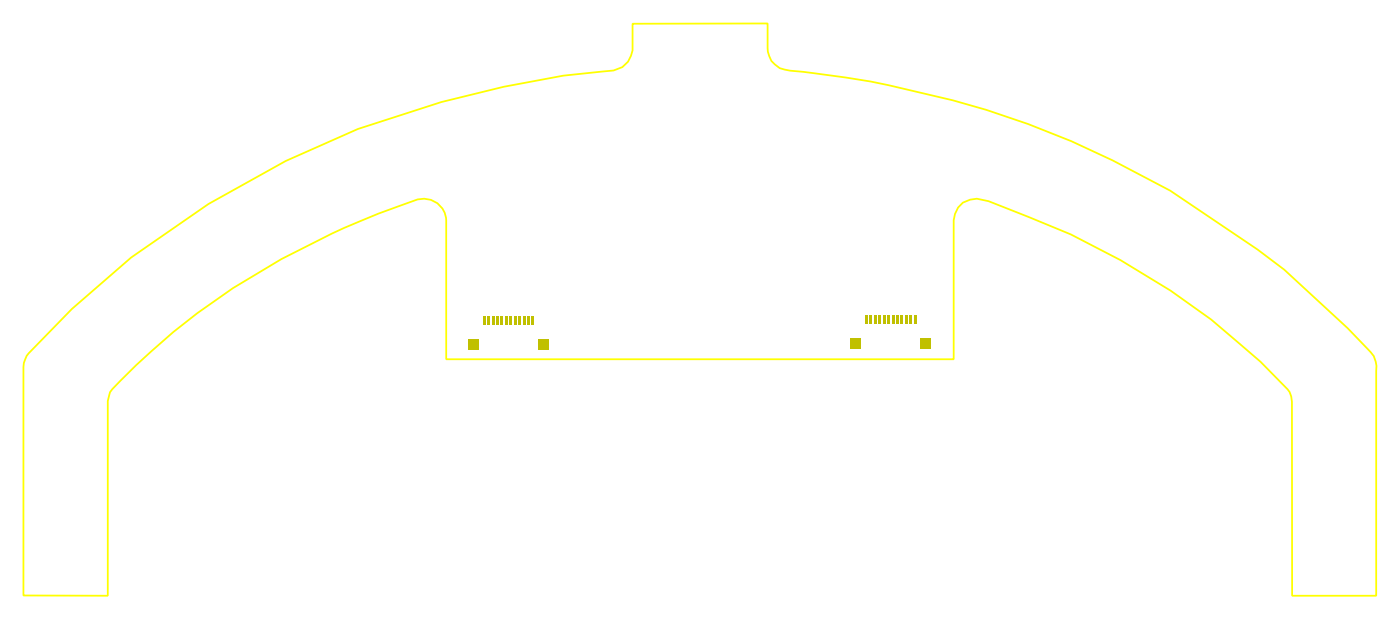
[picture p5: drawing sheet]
<svg xmlns="http://www.w3.org/2000/svg" width="158mm" height="70mm" viewBox="0 0 158 70" stroke-linecap="round" stroke-linejoin="round" font-family="sans-serif">
<g fill="#c0c000">
<path d="M54.4 35.5h.3v1h-.3z"/>
<path d="M54.9 35.5h.3v1h-.3z"/>
<path d="M55.4 35.5h.3v1h-.3z"/>
<path d="M55.9 35.5h.3v1h-.3z"/>
<path d="M56.4 35.5h.3v1h-.3z"/>
<path d="M56.9 35.5h.3v1h-.3z"/>
<path d="M57.4 35.5h.3v1h-.3z"/>
<path d="M57.9 35.5h.3v1h-.3z"/>
<path d="M58.4 35.5h.3v1h-.3z"/>
<path d="M58.9 35.5h.3v1h-.3z"/>
<path d="M59.4 35.5h.3v1h-.3z"/>
<path d="M59.9 35.5h.3v1h-.3z"/>
<path d="M52.7 38.1h1.2v1.2h-1.2z"/>
<path d="M60.6 38.1h1.2v1.2h-1.2z"/>
<path d="M97.4 35.4h.3v1h-.3z"/>
<path d="M97.9 35.4h.3v1h-.3z"/>
<path d="M98.4 35.4h.3v1h-.3z"/>
<path d="M98.9 35.4h.3v1h-.3z"/>
<path d="M99.4 35.4h.3v1h-.3z"/>
<path d="M99.9 35.4h.3v1h-.3z"/>
<path d="M100.4 35.4h.3v1h-.3z"/>
<path d="M100.9 35.4h.3v1h-.3z"/>
<path d="M101.4 35.4h.3v1h-.3z"/>
<path d="M101.9 35.4h.3v1h-.3z"/>
<path d="M102.4 35.4h.3v1h-.3z"/>
<path d="M102.9 35.4h.3v1h-.3z"/>
<path d="M95.8 38h1.2v1.2h-1.2z"/>
<path d="M103.7 38h1.2v1.2h-1.2z"/>
</g>
<path d="M8.1 34.7l6.7-5.7 8.7-6.1 8.7-4.8 8.1-3.6 9.4-3 7-1.7 6.7-1.3 5.7-.6a2.6 2.6 0 0 0 2.1-2.2v-3l15.3-.1v2.8a2.49 2.49 0 0 0 2.5 2.5 105.8 105.8 0 0 1 31.7 8l4.6 2.1 6.5 3.4 9.8 6.7 3 2.2 7.2 6.6 2.2 2.3a2.63 2.63 0 0 1 1 2.5v25.3h-9.5v-21.8l-.1-.6-.1-.5-.3-.3-3-3.1-2.4-2a78.6 78.6 0 0 0-23.7-14.3l-4.6-1.8a2.86 2.86 0 0 0-3.4 .7l-.3 .8-.2 .7v15.6h-57.1v-15.6a2.53 2.53 0 0 0-3.3-2.4 88.9 88.9 0 0 0-27.5 14.9 66 66 0 0 0-7.1 6.8l-.3 1v21.9h-9.5v-25.7a2.8 2.8 0 0 1 .6-1.6z" fill="none" stroke="#ff0" stroke-width=".2"/>
</svg>
